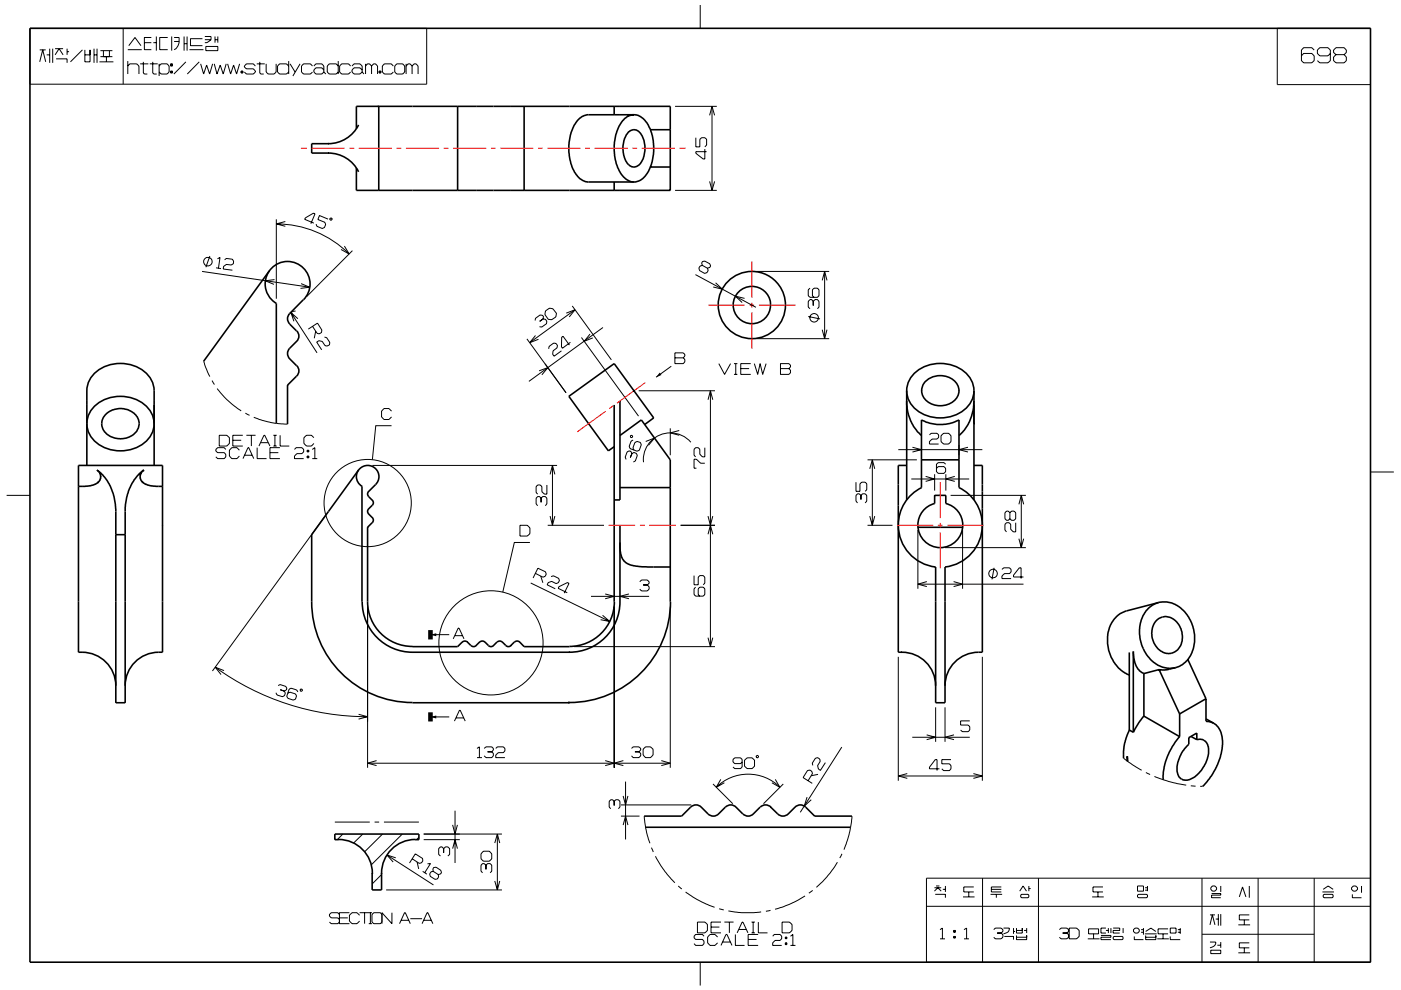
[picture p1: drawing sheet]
<svg xmlns="http://www.w3.org/2000/svg" width="297mm" height="210mm" viewBox="0 0 297 210" stroke-linecap="round" stroke-linejoin="round" font-family="sans-serif">
<g fill="none" stroke="#000" stroke-width=".21">
<path d="M6.3 6h84.2v11.9h-84.2zM8.4 10.6h1.3M8.4 13.1l.7-2.5 .6 2.5M9.9 11.6h.6M10.5 10.3v3M11.2 10.3v3M11.7 10.3h1.7M11.7 11.6l.8-1.3 .9 1.3M11.9 12.5h2.3v.8M14.2 10.3v1.3M14.2 11h.4M17.5 10.6l-2.6 2.5"/>
<path d="M18 11.6h1.1M18 10.6v2.5h1.1v-2.5M19.9 11.6h.7M19.9 10.3v3M20.6 10.3v3M21.1 13.1h2.9M21.3 10.7h2.5M21.3 12h2.5M21.9 10.7v1.3M22.6 12v1.1M23.2 10.7v1.3M26.1 6v11.9"/>
<path d="M27.1 10.5h3M27.1 14l.4-.5h1.5l.5 .5v1.7M27.1 13v2.7M27.3 9.7l1.3-1.7 1.3 1.7M29.7 13.5h1.8M30.4 13.1v2.4l.2 .2h.6M30.6 9.1h1.5M31.8 13.5h1.6M32.1 8h-1.5v2.5h1.5M32.4 13.1v2.4l.2 .2h.6M32.5 9.1h.6M33.1 7.7v3"/>
<path d="M33.7 14l.5-.5h1.2l.5 .5v1.3l-.5 .4h-1.2l-.5-.4M33.7 13.5v2.6M35.6 8h-1.7v2.5h1.7M36.2 13.5h.4v.5h-.4zM36.2 15.1h.4v.4h-.4zM36.4 13.5v.5M36.4 15.1v.4M36.4 7.7v3M36.9 8h1.1a2.28 2.28 0 0 1-1.1 2.5M36.9 8.8h1.1M39 7.7v3M39 9.3h.7"/>
<path d="M39.4 13.1l-2.5 2.6M39.7 7.7v3M40.2 10.5h2.9M42.2 13.1l-2.5 2.6M42.5 13.5l.7 2.2 .6-1.9 .6 1.9 .7-2.2M42.9 8.2h-2.5v1.5h2.5M43.4 7.7h1.3v.7M43.4 8.4h1.3M43.6 9.9h2.6v.8h-2.6zM44.7 8.4l-.8 .7h-.5M45.4 13.5l.6 2.2 .7-1.9 .6 1.9 .7-2.2M45.6 7.7v1.4"/>
<path d="M45.6 8.4h.6M46.2 7.7v1.4M48.3 13.5l.6 2.2 .6-1.9 .7 1.9 .6-2.2M51.1 15.1h.4v.4h-.4zM51.3 15.1v.4M54.1 14l-.4-.5h-1.5l-.4 .5v.2l.4 .4h1.5l.4 .5v.2l-.4 .4h-1.5l-.4-.4M54.4 13.5h1.7M55.1 13.1v2.4l.2 .2h.6M56.4 13.5v1.8l.5 .4h1.2l.4-.4v-1.8M61.2 14l-.5-.5h-1.4l-.5 .5v1.3l.5 .4h1.4l.5-.4M61.2 13v2.7M61.5 13.5l1.1 1.8"/>
<path d="M63.6 13.5l-1.5 2.6M66.3 14l-.5-.5h-1.5l-.4 .5v1.3l.4 .4h1.5l.5-.4M66.5 14l.5-.5h1.2l.5 .5v1.3M68.7 14.9l-.5-.5h-1.2l-.5 .5v.4l.5 .4h1.2l.5-.4M68.7 15.3l.4 .4M71.7 14l-.4-.5h-1.5l-.4 .5v1.3l.4 .4h1.5l.4-.4M71.7 13v2.7M74.3 14l-.4-.5h-1.5l-.4 .5v1.3l.4 .4h1.5l.4-.4M74.6 14l.5-.5h1.2l.5 .5v1.3M76.8 14.9l-.5-.5h-1.2l-.5 .5v.4l.5 .4h1.2l.5-.4M76.8 15.3l.4 .4M77.5 14l.4-.5h.5l.4 .5"/>
<path d="M77.5 13.5v2.2M78.8 14l.4-.5h.4l.4 .5v1.7M78.8 14v1.7M80.3 15.1h.5v.4h-.5zM80.6 15.1v.4M83.4 14l-.4-.5h-1.5l-.4 .5v1.3l.4 .4h1.5l.4-.4M84.1 13.5h1.3l.4 .5v1.3l-.4 .4h-1.3l-.4-.4v-1.3zM86.1 14l.4-.5h.4l.5 .5M86.1 13.5v2.2M87.4 14l.4-.5h.4l.4 .5v1.7M87.4 14v1.7M148.5 1.1v4.9"/>
<path d="M270.8 6h19.8v11.9h-19.8zM278.6 10.6l-.5-.5h-1.7l-.5 .5v2.3l.5 .4h1.7l.5-.4v-1.1l-.5-.5h-1.7l-.5 .5M282.1 11.3l-.5 .5h-1.8l-.5-.5v-.7l.5-.5h1.8l.5 .5v2.3l-.5 .4h-1.8l-.5-.4M283.3 11.6l-.6-.5v-.5l.6-.5h1.7l.5 .5v.5l-.5 .5M283.3 11.6l-.6 .5v.8l.6 .4h1.7l.5-.4v-.8l-.5-.5M283.3 11.6h1.7M143.1 22.6h8.9M147.5 29.2v2h.9v-1.7l.4-.3h.6l.4 .3v1.3l-.4 .4M149.4 31.6v2.1h-.3l-1.6-1.2v-.3h2.3M150.5 38.5l.5 1.9 .5-1.9M150.5 24.5l.5-1.9 .5 1.9M151 22.6v17.8"/>
<path d="M42.8 57.6l22.9 3.3M44.5 54.3l-.9 2.4M45.8 56.8l1.1 .2M46.1 54.9l.5-.3-.3 2.3M47.6 55.1l.4-.3 1.3 .2 .2 .4v.5l-.4 .3-1.1-.1-.6 .4-.1 .6 2 .2M58.2 59.3l-1.9 .3 1.8 .7M58.6 46.5v16.9M58.6 47.5a21.8 21.8 0 0 1 15.4 6.4M60.5 47l-1.9 .5 1.9 .5M66.5 47.3l-1.9-.8 .1-.3 1.8-1 .3 .1-.9 2.2M69.6 46.5l-1.9-.8-.3 .9 1.5 .6 .1 .4-.2 .6-.5 .3-1.1-.5-.2-.5M70 46.3h.4v.3h-.4z"/>
<path d="M73 52.2l1 1.7-1.7-1M74.7 53.2l-9.7 9.7M143.1 40.4h8.9M147.4 58.2l12.9 7M148.9 56.3l-.1-.5 .1-.3 .5-.1 1.1 .6 .2 .4-.2 .3-.5 .2M148.9 56.3l1.1 .6M148.9 56.3l-.5 .1-.2 .5 .1 .5 1.1 .6 .5-.2 .3-.4-.2-.5M151.7 60l1.5 1.3-2-.4M160.4 57.6h15.4M174.3 59.5l.5-1.9 .5 1.9M174.8 57.6v14.2M43.2 76.6l1.3 3.3"/>
<path d="M61.7 66.3l5.5 8.5M62.6 66l-.7 .1-.5 .4M63.2 67.6l-1.5-1.3 .6 1.8M63.8 60.2l1.9 .7-2 .3M66.3 69.2l.9 1.5 .5 .1 .5-.3v-.5l-.9-1.5-1.9 1.3M66.9 70.3l-.3 1.4M68.8 71.5l.5 .1 .6 1-.1 .5-.4 .3-.5-.1-.6-.9-.7-.1-.5 .3 1.1 1.6M111.7 71.9l8.3 11.4M113.5 71.2l-1.2 1.5 1.9-.7M114.3 78.7l1.9-.7-1.3 1.5M115.1 67.6l.1-.5-.2-.2-.5-.1-1 .7v.5M115.1 67.6l-.7 .6"/>
<path d="M115.1 67.6l.6 .1 .2 .5v.5l-1.1 .7-.4-.1M115.7 66l.8-.6 .7 .1 .8 1-.1 .7-.9 .6-.8-.1-.7-1zM116.3 74l.1-.5 1-.7 .5 .1 .3 .4-.1 .5-.8 .6-.1 .7 .3 .5 1.5-1.2M120.1 66.4l1.8-.7-1.2 1.5M120.9 72.6l-1.6 1.3-.3-.3 .1-2.1 .3-.2 1.3 1.9M121.3 64.9l8.3 11.4M121.9 65.7l-9.6 7M123.3 71.6l12.1 16.7M125.1 70.9l-1.2 1.5 1.8-.7M127.8 69.5l-15.7 11.4M142.3 77.7l-3.2 2.3M143.1 74.8h1.8l.3 .4v.3l-.3 .4 .3 .3v.5l-.3 .4h-1.8z"/>
<path d="M143.1 75.9h1.8M152.4 77.1l1.2 2.3 1.3-2.3M155.6 77.1h.7M155.6 79.4h.7M156 77.1v2.3M157.1 78.2h1.7M157.9 63.3l-2-.5 1.5 1.4M159.2 77.1h-2.1v2.3h2.1M159.9 77.1l.7 2.3 .6-2.3 .5 2.3 .7-2.3M160.4 71.8h15.4M165.5 77.1h1.8l.3 .4v.3l-.3 .4 .3 .3v.6l-.3 .3h-1.8zM165.5 78.2h1.8"/>
<path d="M171.4 67.1l2.5 .5M171.7 61.1l-.3 .4v1.2l.3 .4h1.6l.3-.4v-1.2l-.3-.4h-.7l-.3 .4v1.2l.3 .4M172.4 63.9l-.3-.4h-.4l-.3 .4v1.2l.3 .4M172.4 63.9l.4-.4h.5l.3 .4v1.2l-.3 .4M172.4 63.9v.9M174.3 69.9l.5 1.9 .5-1.9M45 80.7l.5 .9M46.1 82.4l2.1 2.4 2.9 2.4M46.5 92.3h1.6l.5 .5v1.3l-.5 .5h-1.6zM47.9 95.3l-.4-.3h-1.4l-.3 .3v.4l.3 .3h1.4l.4 .4v.5l-.4 .4h-1.4l-.3-.4M49.4 93.4h1.7M50.8 95.5l-.6-.5h-1.1l-.5 .5v1.2l.5 .6h1.1l.6-.6"/>
<path d="M51.5 92.3h-2.1v2.3h2.1M51.5 97.3l1.1-2.3h.1l1.1 2.3M51.9 96.6h1.5M52 87.6l.9 .5M52.2 92.3h2M53.3 92.3v2.3M53.8 88.5l2.6 .9a15.3 15.3 0 0 0 4.6 .6M54.5 95v2.3h2M54.9 94.6l1.1-2.3h.1l1.1 2.3M55.3 93.9h1.6M57.2 96h1.8M58 92.3h.7"/>
<path d="M58 94.6h.7M58.3 92.3v2.3M59.3 95h-2.1v2.3h2.1M59.4 92.3v2.3h1.9M62.4 95.3l.4-.3h1.2l.4 .3v.5l-.4 .4h-1.1l-.5 .5v.6h2M65.1 96.7h.4v.4h-.4zM65.1 95.5h.4v.3h-.4zM65.3 95.5v.3M65.3 96.7v.4M66.2 97.3h1.1M66.2 95.3l.6-.3v2.3M66.5 92.8l-.5-.5h-1l-.6 .5v1.3l.6 .5h1l.5-.5"/>
<path d="M79 98.7h39.1M83 90.3h-3.3l-.7 7.2M83 87.2l-.5-.5h-1.1l-.5 .5v1.2l.5 .6h1.1l.5-.6M117.1 98.7v12.7M133.7 92.4h.3l.1 .3-.4 .1zM134 96.2l-.2-.4-.4-.2-.4 .2-.5 1.2 .3 .4M134 96.2l-.4 .8M134 96.2l.4-.2 .5 .2 .2 .4-.4 1.2-.4 .2M134.2 93.3l-.4 .2-.4 1.2 .2 .5 1.5 .5 .4-.2 .5-1.2-.2-.5-.7-.2-.5 .2-.4 1.2 .2 .5M135.4 82.9h16.2M136.9 93.6l1.9-.7-1.3 1.5M142.1 90.8v5.8"/>
<path d="M144 91.3l-1.9 .5 1.9 .5M146.5 93.8a5.7 5.7 0 0 0-6.6-1.5 5.7 5.7 0 0 0-3.5 5.7M149.4 95v1.9h-.5l-.5-.6v-1l-.4-.3h-.5l-.3 .3v1.3l.3 .3M149.4 98.3h-.9l-.8-.9h-.5v1.9h.5M150.1 84.8l.5-1.9 .5 1.9M150.6 82.9v54.3M183.9 97.5h10.5M184.4 99.4l.6-1.9 .5 1.9M185 97.5v13.9M190.5 95.4h17.8M193.5 94.9l1.9 .5-1.9 .5M195.4 94.4v2.2"/>
<path d="M197.1 92.2l.3-.3h1.3l.3 .3v.6l-.3 .3h-1.1l-.5 .6v.5h1.9M199.5 92.4l.6-.5h1l.5 .5v1.3l-.5 .5h-1l-.6-.5zM200.5 98.5l-.3-.4h-1.3l-.4 .4v1.5l.4 .4h1.3l.3-.4v-.7l-.3-.3h-1.3l-.4 .3M203.3 94.4v2.2M205.2 94.9l-1.9 .5 1.9 .5M1.4 105.1h4.9M69 109.3l-24 33M110.2 111.4h1.6l.6 .6v1.2l-.6 .5h-1.6zM112.4 115.1h-3.3l-2.5 10.5M114.7 105.7l.4-.4h.5l.3 .4v1.2l-.3 .4M114.7 105.7l-.3-.4h-.4l-.3 .4v1.2l.3 .4M114.7 105.7v.8"/>
<path d="M115.9 102.9v1.9h-.5l-.5-.5v-1.1l-.3-.3h-.6l-.3 .3v1.3l.3 .3M116.1 111.4h12M116.6 109.5l.5 1.9 .5-1.9M116.6 100.6l.5-1.9 .5 1.9M144.3 111.4h7.3M150.1 109.5l.5 1.9 .5-1.9M150.1 113.3l.5-1.9 .5 1.9M181.5 102.3v1.9h.8v-1.6l.4-.3h.7l.4 .3v1.3l-.4 .3M182.5 105.1l-.3-.4h-.4l-.3 .4v1.2l.3 .4M182.5 105.1l.4-.4h.5l.4 .4v1.2l-.4 .4M182.5 105.1v.9M183.9 111.4h5.3"/>
<path d="M184.4 109.5l.6 1.9 .5-1.9M193.2 101.6h12.3M194.6 112.4v12.5M196.3 101l1.9 .6-1.9 .5M198.2 100.6v3.5M200.4 116.2h17.1M200.5 100.6v3.5M201.5 105.1h16M202.4 101l-1.9 .6 1.9 .5M204.1 112.4v12.5M214.1 108.8l-.3-.4h-.4l-.3 .4v1.2l.3 .4h.4l.3-.4M214.1 108.8l.4-.4h.5l.3 .4v1.2l-.3 .4h-.5l-.4-.4"/>
<path d="M214.1 108.8v1.2M215.3 110.9v1.9h-.5l-.5-.5v-1.1l-.4-.3h-.5l-.3 .3v1.2l.3 .4M216 114.3l.5 1.9 .5-1.9M216 107l.5-1.9 .5 1.9M216.5 105.1v11.1M290.6 100.1h4.9M77.9 128.6v34.2M91.3 134.6h3.9M96.1 135.5l1.1-2.3h.1l1.1 2.3M96.5 134.8h1.5M112.5 123.7l16.8 8.1M113.5 121.6l1.6 .8 .5-.1 .2-.5-.1-.5-1.7-.8-1 2.1"/>
<path d="M114.6 122.2l.5 1.4M116.8 122.3l.5-.2 1.1 .6 .2 .4-.2 .5-.5 .2-.9-.5-.8 .3-.2 .4 1.7 .9M120.3 125.7l-1.9-.9 .1-.3 1.8-.9 .3 .1-1 2.1M121.7 137.2h29.9M125.3 126.5h12.3M127.8 130.5l1.5 1.3-2-.4M128.3 126l1.9 .5-1.9 .5M130.2 128.6v34.2M133.3 126l-1.9 .5 1.9 .5M135.6 123.4l.4-.4h1.2l.4 .4v.3l-.4 .4M136.4 124.1h.8M137.2 124.1l.4 .4v.5l-.4 .3h-1.2l-.4-.3"/>
<path d="M142.1 128.6v34.2M147.2 122.1v1.9h.8v-1.6l.4-.3h.7l.3 .3v1.3l-.3 .3M147.5 124.5l-.3 .4v1.2l.3 .3h1.6l.3-.3v-1.2l-.3-.4h-.7l-.4 .4v1.2l.4 .3M150.1 135.3l.5 1.9 .5-1.9M190.5 139.3v26.3M194.6 123.9h22.4M196.5 123.4l-1.9 .5 1.9 .5M202.2 123.4l1.9 .5-1.9 .5M208.3 139.3v26.3M210.8 120.4l-.5 2.5M212.4 120.8l.4-.4h1.2l.4 .4v.5l-.4 .4h-1l-.6 .5v.5h2M217 122.4h-2.1v-.4l1.2-1.6h.4v2.3"/>
<path d="M45.6 141.5a55.1 55.1 0 0 0 32.3 10.5M47.5 142.2l-1.9-.7 1.3 1.6M59 145.4l.4-.2 1.2 .4 .2 .4-.1 .3-.4 .3M59.4 146.3l.9 .3M60.3 146.6l.2 .4-.2 .5-.4 .3-1.2-.4-.2-.5M63.2 146.8l-.3-.5-1.2-.3-.4 .2-.5 1.5 .2 .4 1.2 .4 .5-.2 .2-.7-.2-.4-1.2-.4-.5 .2M63.7 146.2h.3l.1 .3-.4 .1zM76 151.5l1.9 .5-1.9 .5M91.3 152.1h3.9M96.4 152.9l1-2.2h.2l1 2.2M96.7 152.3h1.6M101.1 158.7l.5-.3v2.3"/>
<path d="M102.7 158.7l.3-.3h1.3l.3 .3v.4l-.3 .4M103.4 159.5h.9M104.3 159.5l.3 .3v.5l-.3 .4h-1.3l-.3-.4M105.1 158.7l.4-.3h1.2l.4 .3v.6l-.4 .3h-1l-.6 .5v.6h2M133.9 158.7l.3-.3h1.3l.3 .3v.4l-.3 .4M134.6 159.5h.9M135.5 159.5l.3 .3v.5l-.3 .4h-1.3l-.3-.4M136.4 158.9l.5-.5h1l.6 .5v1.2l-.6 .6h-1l-.5-.6zM178.5 158.5l-8.8 13.8M193.4 156.4h12.2M196.5 155.9l1.9 .5-1.9 .5M198.4 150v7.3"/>
<path d="M200.4 150v7.3M202.3 155.9l-1.9 .5 1.9 .5M205.6 152.9h-1.9v.9h1.6l.3 .3v.7l-.3 .4h-1.3l-.3-.4M71 174.4h7.4M72.7 176.9l-1.2 1.2M76.9 176.9l-1.9 1.9M77.9 161.9h64.2M79.4 174.4h1M79.8 161.3l-1.9 .6 1.9 .5M81.1 176.9l-3.8 3.8M81.4 174.4h7.4M85.3 176.9l-6.6 6.6"/>
<path d="M88.8 177.6l-.5 .5M89.8 178.1h7.7M94.1 180l-.4-.4h-.3l-.4 .4v1.2l.4 .4M94.1 180l.3-.4h.6l.3 .4v1.2l-.3 .4M94.1 180v.9M96 175l.5 1.9 .5-1.9M96 180l.5-1.9 .5 1.9M96.5 172v11M101.1 160.7h1.1M104.9 178.8l.6-1.9 .5 1.9M105.4 176.9v11.9M106.4 176.9h-16.6"/>
<path d="M128.3 161.3l1.9 .6-1.9 .5M130.2 170v.9M130.2 170l-.3-.4h-.4l-.3 .4v1.2l.3 .3M130.2 170l.4-.4h.5l.3 .4v1.2l-.3 .3M131.7 173.1h3.9M131.7 170.7h14.9M132.1 168.8l.5 1.9 .5-1.9M132.1 175l.5-1.9 .5 1.9M132.2 161.3l-2 .6 2 .5M132.6 165.8v12.3M136.6 173.1l.3 2.6 .9 3.2M138.1 179.8l.4 .9"/>
<path d="M140.2 161.3l1.9 .6-1.9 .5M151.2 166.3l4.2 4.2M151.8 167a9.6 9.6 0 0 1 13.6 0M152.8 165.3l-1 1.7 1.8-1M157.3 161.6l-.3 .4h-1.2l-.4-.4v-.5l.4-.4h1.2l.3 .4v1.6l-.3 .3h-1.2l-.4-.3M157.9 161.2l.5-.5h1.1l.5 .5v1.3l-.5 .5h-1.1l-.5-.5zM160.3 160.4l.3-.2 .2 .4-.3 .1zM164.4 165.3l1 1.7-1.7-1M166.1 166.3l-4.2 4.2M171.1 169.1l-.6 1.9 1.5-1.4M171.3 165.6l1-1.5-.2-.5-.4-.3-.5 .1-.9 1.5 1.9 1.3M173.4 164.2l-1.4 .3"/>
<path d="M175 161.8l-1.1 1.6-.4-.3-.2-.7 .6-.9-.1-.5-.5-.3-.4 .1-.7 1.1 .1 .4M180.6 173.1l-.6 4-1.1 3.1M190.5 164.6h17.8M192.4 164.1l-1.9 .5 1.9 .5M199.2 163.1h-2.1v-.4l1.2-1.6h.4v2.3M201.6 161.1h-1.9v.9h1.6l.3 .4v.7l-.3 .3h-1.2l-.4-.3M206.4 164.1l1.9 .5-1.9 .5M238.2 160.8l1.9 1.4 2 1.2M242.9 163.9l.9 .4M244.8 164.7l3 1.1 3.7 .7M252.5 166.7h1M254.5 166.8h.5"/>
<path d="M69.8 195.6l.4 .3h1.4l.4-.3M72 194l-.4-.4h-1.4l-.4 .4v.3l.4 .4h1.4l.4 .3M72 194.7h1.7M74.1 193.6h-2.1v2.3h2.1M76.2 194.1l-.5-.5h-1.1l-.5 .5v1.3l.5 .5h1.1l.5-.5M76.2 193.6h2.7M77.3 193.6v2.3M78.2 195.9h.7M78.5 193.6v2.3M80.9 185.5l-2 2M81 194l-.4-.4h-1.4l-.3 .4v1.6l.3 .3h1.4l.4-.3M81.9 188.8h24.5"/>
<path d="M82 181.3l9.9 6.4M83.1 193.6v2.3l-2.1-2.3v2.3M83.9 181.9l-1.9-.5 1.4 1.4M84.7 195.9l1.1-2.3h.1l1.1 2.3M85.1 195.2h1.6M87 194.9h2.5M87.4 182.2l1.5 .9 .5-.1 .3-.4-.1-.5-1.5-1-1.3 1.9M88.4 182.8l.4 1.5M89.5 195.9l1-2.3h.2l1.1 2.3M89.6 184.8l.9 .6M89.8 195.2h1.6M90.6 183.2h.7l-1.3 1.9"/>
<path d="M91.9 184.8l-.1-.5 .1-.3 .5-.1 1.1 .7 .1 .5-.2 .3-.5 .1M91.9 184.8l1 .7M91.9 184.8l-.5 .1-.3 .5 .1 .5 1 .6 .5-.1 .3-.4-.1-.5M102.5 180.5h1.3l.5 .6v1.1l-.5 .5h-1.3l-.5-.5v-1.1zM103 183.5l-.3-.3h-.4l-.3 .3v1.3l.3 .3M103 183.5l.4-.3h.5l.4 .3v1.3l-.4 .3M103 183.5v.9M104.9 186.9l.5 1.9 .6-1.9M139 181.6l1.9 3.2 2.2 2.4M143.8 187.9l.8 .6M145.4 189.2l2.5 1.6 3.6 1.6M147.9 195.6h1.6l.5 .5v1.3l-.5 .5h-1.6z"/>
<path d="M149.3 198.6l-.4-.4h-1.4l-.3 .4v.3l.3 .4h1.4l.4 .3v.5l-.4 .4h-1.4l-.3-.4M150.7 196.6h1.8M152.1 198.7l-.5-.5h-1.1l-.5 .5v1.3l.5 .5h1.1l.5-.5M152.5 192.7l1 .3M152.9 195.6h-2.2v2.3h2.2M153.2 199.8h1.6M153.6 195.6h1.9M154.4 193.2l2.7 .4h2.8l1.5-.2M154.6 195.6v2.3M155.9 198.2v2.3h2M156.3 197.9l1-2.3h.2l1.1 2.3M156.6 197.1h1.6"/>
<path d="M158.6 199.3h1.8M159.3 195.6h.8M159.3 197.9h.8M159.7 195.6v2.3M160.7 198.2h-2.1v2.3h2.1M160.8 195.6v2.3h1.9M163.4 193.1l-1 .2M163.8 198.6l.4-.4h1.2l.3 .4v.5l-.3 .4h-1.1l-.5 .5v.5h1.9M165.8 195.6h1.6l.5 .5v1.3l-.5 .5h-1.6zM166.5 198.8h.3v.3h-.3zM166.5 200h.3v.4h-.3zM166.7 198.8v.3"/>
<path d="M166.7 200v.4M167.6 198.6l.5-.4v2.3M170.7 190l-3.3 1.8-3.1 1.1M172.3 188.8l-.8 .6M177.5 182.9l-1.5 2.3-2.9 3M178.5 181.1l-.4 .9M196.4 186.3h94.2v17.8h-94.2zM196.4 192.2h94.2M198.1 188.3h1.5M198.1 189l.7-.7 .8 .7M198.3 189.7h2.1v.7M198.5 187.9h.7"/>
<path d="M199.3 197.2l.5-.4v2.3M199.3 199.1h1.1M199.9 188.6h.5M200.4 187.9v1.3M202.2 198.6h.4v.4h-.4zM202.2 197.4h.4v.3h-.4zM202.4 197.4v.3M202.4 198.6v.4M204.2 190.2h2.4M204.4 199.1h1M204.4 197.2l.5-.4v2.3M205.4 189.2v1"/>
<path d="M206.5 188.1h-2.2v1.1h2.2M208.3 186.3v17.8M210 189.7h2.5M210.2 188.6h2.1M210.7 197.2l.3-.4h1.3l.3 .4v.4l-.3 .3M211.2 189.7v.7M211.4 197.9h.9M212.3 197.9l.3 .3v.6l-.3 .3h-1.3l-.3-.3M212.3 188.1h-2.1v1.1h2.1M212.8 196.8h1.2a1.11 1.11 0 0 1-1.2 1.3M212.9 198.6h2v.7M214.9 196.8v1.3"/>
<path d="M214.9 197.6h.3M215.5 197.4h1.2M215.5 196.8v1.1h1.2v-1.1M215.5 198.4v.9h2.2v-.9M215.5 198.8h2.2M216.2 189l.7-1.1 .7 1.1M216.6 189.7h1.4l.1 .2v.3l-.1 .2h-1.4l-.2-.2v-.3zM217.1 197.4h.6M217.7 196.8v1.1M218.1 187.9v1.1M218.1 188.5h.4M220.2 186.3v17.8"/>
<path d="M224.6 197.2l.4-.4h1.2l.4 .4v.4l-.4 .3M225.3 197.9h.9M226.2 197.9l.4 .3v.6l-.4 .3h-1.2l-.4-.3M226.7 196.8h1.6l.5 .6v1.2l-.5 .5h-1.6zM230.6 199.1h2.5M230.8 197h2.1v1.1h-2.1zM231.6 190.2h2.4M231.9 198.1v1M232.8 189.2v1M233.4 198.4h2.1v.4h-2.1v.5h2.1M233.8 188.1h-2.1v1.1h2.1M234.5 197.4h.5"/>
<path d="M234.5 196.8h-1.1v1.1h1.1M235 196.8v1.1M235.5 196.8v1.1M236 196.8h1.4v.6h-1.4v.5h1.4M236.2 198.6h1.7l.2 .2v.3l-.2 .2h-1.7l-.2-.2v-.3zM238.1 196.8v1.1M240.3 197.2l.4-.4h.5l.4 .4v.4l-.4 .3h-.5l-.4-.3zM240.5 198.6v.7h1.9M241.2 187.9h1.2v1.1h-1.2zM241.2 189.9l.2-.2h1.7l.2 .2v.3l-.2 .2h-1.7l-.2-.2zM241.9 197.2h.5M241.9 197.7h.5"/>
<path d="M242.4 196.8v1.4M242.7 198.1h2.5M242.8 188.3h.5M242.8 188.8h.5M242.9 198.4v.9h2.2v-.9M242.9 198.8h2.2M242.9 197.6l1.1-.8 1.1 .8M243.3 187.9v1.1M245.4 199.1h2.4M246.6 198.1v1M247.6 197h-2.1v1.1h2.1M248.1 198.6v.7h2.1"/>
<path d="M248.1 196.8h1.2v1.1h-1.2zM249.7 197.7h.5M249.7 197.2h.5M250.2 196.8v1.3M254.8 198.2h23.8M254.8 186.3v17.8M256.5 199.8h1.3a1.17 1.17 0 0 1-1.3 1.2M256.5 194h1.1M256.5 196.2l.5-2.2 .6 2.2M256.9 189.5h1.9v.4h-1.9v.5h1.9M257 187.9h.6l.3 .4v.3l-.3 .4h-.6l-.3-.4v-.3zM257.8 194.9h.5"/>
<path d="M258.3 193.9v2.4M258.8 187.9v1.3M258.8 199.8v1.2M258.8 193.9v2.4M262.5 196.2h2.5M262.8 190.2l.6-2.1 .8 2.1M263.8 195.1v1.1M264.9 187.9v2.5M264.9 194h-2.1v1.1h2.1M264.9 200h-2.1v1h2.1M266.7 186.3v17.8M278.6 186.3v17.8"/>
<path d="M280.4 189.2h2.4M280.5 189.9l.2-.2h1.8l.2 .2v.3l-.2 .2h-1.8l-.2-.2zM280.5 188.6l1.1-.7 1.1 .7M286.7 189.7v.7h2M286.9 187.9h.5l.4 .4v.3l-.4 .4h-.5l-.3-.4v-.3zM288.7 187.9v1.5M148.5 204.1v4.9M152.9 200.5l1-2.3h.2l1.1 2.3M167.6 200.5h1.1M256.7 201.5h2.1v.8h-2.1zM258.1 200.5h.7M262.5 202.1h2.5"/>
<path d="M263.8 201v1.1"/>
<circle cx="44.1" cy="55.5" r=".91"/>
<circle cx="172.6" cy="67.4" r=".9"/>
<circle cx="78" cy="106.7" r="9.2"/>
<circle cx="104.1" cy="136.4" r="11"/>
<circle cx="210.6" cy="121.6" r=".9"/>
</g>
<g fill="none" stroke="#000" stroke-width=".34">
<path d="M6.4 6h284.2v198.1h-284.3zM75.6 27.3v-4.7h66.5v17.8h-66.5v-4.8M76 26.5a7.2 7.2 0 0 1-6.5 4h-3.4v2h3.4a7.1 7.1 0 0 1 6.5 3.9M80.3 22.6v17.8M97 22.6v17.8M111.1 22.6v17.8M124.8 24.3a4.1 4.1 0 0 0-3.5 3.2 10.3 10.3 0 0 0 1.3 10 3.1 3.1 0 0 0 2.2 1.1M124.8 24.3h9.6M124.8 38.6h9.6M130.2 22.6v1.7M130.2 38.6v1.8M133.3 28a1.76 1.76 0 0 1 2.9 .9 5.7 5.7 0 0 1-.8 6.1 1.75 1.75 0 0 1-2.8-1 5.8 5.8 0 0 1 .7-6z"/>
<path d="M134.4 24.3a4.1 4.1 0 0 0-3.5 3.2 10.7 10.7 0 0 0 1.1 9.8 3.4 3.4 0 0 0 2.4 1.3M134.4 24.3a4.3 4.3 0 0 1 3.6 3.5 10.5 10.5 0 0 1-1.4 9.7 3.1 3.1 0 0 1-2.2 1.1M137.9 27.5h4.2M137.9 35.4h4.2M57.1 57.4l-13.9 19.2M61.4 68.7l1.5 1.5M62.9 70.2a1.53 1.53 0 0 1 0 2.2l-1.5 1.5a1.58 1.58 0 0 0 0 2.2l1.5 1.5M62.9 77.6a1.53 1.53 0 0 1 0 2.2l-1.9 1.9v8.3M64.3 63.6l-2.9 2.9a1.53 1.53 0 0 0 0 2.2M64.3 63.6a4.8 4.8 0 0 0-.3-7 4.8 4.8 0 0 0-6.9 .9 4.8 4.8 0 0 0 1.5 6.8v25.5M18.4 98.7v-15.8a6.3 6.3 0 0 1 6.1-5.8 7.4 7.4 0 0 1 7.9 4.1l.3 1.7v15.8M20.2 86.1a8 8 0 0 1 11.8 1.3 4.9 4.9 0 0 1 .6 3.3 6.8 6.8 0 0 1-7.1 4.9 6.8 6.8 0 0 1-7-4.9 5 5 0 0 1 1.7-4.6z"/>
<path d="M21.5 89.9a3.9 3.9 0 0 0 5 3.1 3.2 3.2 0 0 0 2.6-4.5 4.3 4.3 0 0 0-7.4 .6l-.2 .8M76 99.7l-9.9 13.7v14.2a21.4 21.4 0 0 0 21.4 21.4M124.8 89.9l-4.2-5.8 9.6-7 8.4 11.5-1.9 1.4M124.8 89.9l4.2 5.7 1.2-.9M130.2 85.9l.1 41.7a9.5 9.5 0 0 1-9.6 9.5M131.4 85v21M131.4 92.4l4.6-3.3 6.1 8.4v30.1M192.2 82.9a6.3 6.3 0 0 0 6.1 5.7 7.3 7.3 0 0 0 7.9-4.1l.3-1.6M192.2 82.9a6.3 6.3 0 0 1 6.1-5.8 7.4 7.4 0 0 1 7.9 4.1l.3 1.7M192.2 85a9.5 9.5 0 0 0 3.2 7.4M192.2 98.7h-1.7v39.6h.7a7.1 7.1 0 0 1 7.2 7.2M192.2 82.9v23.1"/>
<path d="M195.4 97.5h7.9M196.2 80.9a4.5 4.5 0 0 1 6.8 .7l.3 1.3a3.8 3.8 0 0 1-4.7 3.1 3.5 3.5 0 0 1-3.2-3.1l.3-1.2zM206.5 82.9v23.1M206.5 85a9.7 9.7 0 0 1-3.2 7.4M206.5 98.7h1.8v39.6a7.2 7.2 0 0 0-7.9 7.2M16.6 103.2l2.6-.2 1-.3 .6-.4 .4-.5 .2-.7-.2-.8-.6-.6a10.7 10.7 0 0 1 4 8.8v40.6h1.9l.1-42.3a10.3 10.3 0 0 1 3.9-7.1l-.4 .4-.4 .7 .1 .8 .4 .7 .6 .4 1.1 .3 2.6 .2M24.6 113.4h1.9M76.7 103.2v24.4M76.8 103.2a2.37 2.37 0 0 1-.8-3.5 2.37 2.37 0 0 1 3.5-.4 2.37 2.37 0 0 1 .1 3.5l-1.6 1.6v.6l.2 .3M78.2 105.4l.8 .8 .2 .4-.2 .4-1 1.1v.6l1 1.2 .2 .4-.2 .4-1.1 1.1v15.8a9.5 9.5 0 0 0 9.6 9.5M130.2 106h1.2M131.4 111.4v16.2a10.7 10.7 0 0 1-10.8 10.7h.1h-33.2a10.7 10.7 0 0 1-10.7-10.7"/>
<path d="M131.4 103.4h10.7M131.4 115.1l.1 2a3.2 3.2 0 0 0 3.2 3l2.6 .2h4.8M194.6 111.8h9.5M195.4 103.4v-14.3a8.6 8.6 0 0 0 7.9 0v14.3a8.9 8.9 0 0 1 4.8 9.5 8.9 8.9 0 0 1-7.7 7.4v28.7l-2 .1v-28.8a8.9 8.9 0 0 1-7.8-7.4 8.9 8.9 0 0 1 4.8-9.5M198.2 105.1h2.3v1.7a4.8 4.8 0 0 1 2.7 7.3 4.8 4.8 0 0 1-7.8 0 4.8 4.8 0 0 1 2.8-7.3zM99.8 136.9l-.7-.7-.6-.2-.5 .2-1 1h-9.5M99.9 136.9l.3 .2h.4l1.1-.9 .6-.2 .5 .2 .7 .7M105.4 136.2l-1.1 .9h-.4l-.4-.2M105.4 136.2l.6-.2 .3 .1 1.3 1h.4l.4-.2M109 136.2l-.7 .7M109.1 136.2l.5-.2 .4 .1 1.1 1M111.1 137.2h9.6"/>
<path d="M142.2 127.6a21.4 21.4 0 0 1-21.7 21.4h.2M239.4 138.4v16.4M243.5 129a5.2 5.2 0 0 1 7.8 1 8.1 8.1 0 0 1 .1 10.4 5.2 5.2 0 0 1-7.8-1 7.9 7.9 0 0 1-.1-10.4zM245.2 131.6a3.1 3.1 0 0 1 5 1.4 3.9 3.9 0 0 1-1.4 5.4 3.3 3.3 0 0 1-4.2-2.3 4.2 4.2 0 0 1 .6-4.5zM245.7 127.8l-6.9 1.8a6.4 6.4 0 0 0-3.8 7.6 7.7 7.7 0 0 0 4.4 6M251.8 139.9l3.9 8.3M24.6 145.5a7.2 7.2 0 0 0-8-7.2v-39.6h17.9v39.6a7.2 7.2 0 0 0-8 7.2M87.5 149.1h33.2M239.4 154.8l-.5 1.4a9.9 9.9 0 0 0-.7 3.7v.9M239.4 154.8l.9 .5M242.5 151.9l-1 1.3-1.2 2.1M242.5 151.9l7.6 4.3"/>
<path d="M242.5 142.9v9M245.7 142l-3.2 .9a4.3 4.3 0 0 1-2.2-4.1v-.6v17.1M245.7 142l4.4 9.4M249.3 141.6l-1.9 .5-1.7-.1M250.1 156.2l-1.6 2.2-.9 1.8-.5 1.6a9.9 9.9 0 0 0-.5 3.6M252.5 156.2l1.2 .7M253.7 156.9a1.97 1.97 0 0 1 2.5 2.3 7 7 0 0 1-4.3 6.2l-.7 .1-.7-.2M253.7 156.9v-1.4l-1.7 1 .1 1.4a6.7 6.7 0 0 0-2.4 6.3l.3 .6 .5 .5M255.7 148.2v4.8l1 .1 .6 .3M255.7 148.2l-5.6 3.2v4.8M255.7 152.5l1.6 .9M257.3 153.4a4.7 4.7 0 0 1 1.9 4.7 13.8 13.8 0 0 1-4.2 8.7"/>
<path d="M71.8 178.1h-.8v-1.2h17.8v1.2h-.8M88.1 178.1a7.2 7.2 0 0 0-7.2 7.2v3.5h-2v-3.5a7.2 7.2 0 0 0-7.1-7.2M136.9 175.5h43.4M146.4 171.2l-1.9 1.9h-7.9M146.4 171.2a1.58 1.58 0 0 1 2.3 0l1.4 1.4a1.58 1.58 0 0 0 2.3 0l1.4-1.4a1.58 1.58 0 0 1 2.2 0l1.5 1.4M161.2 171.2l-1.5 1.4a1.53 1.53 0 0 1-2.2 0M161.2 171.2a1.58 1.58 0 0 1 2.2 0M163.4 171.2l1.5 1.4a1.59 1.59 0 0 0 2.2 0l1.5-1.4a1.58 1.58 0 0 1 2.2 0M170.8 171.2l1.9 1.9h7.9M239 161.5v-1.1l.1 1.1"/>
<circle cx="159.4" cy="64.7" r="7.1"/>
<circle cx="159.4" cy="64.7" r="4"/>
</g>
<g fill="none" stroke="#f00" stroke-width=".21">
<path d="M63.8 31.5h1.3M66.1 31.5h7M74.1 31.5h1M76.1 31.5h7M84.1 31.5h1M86.1 31.5h7M94.1 31.5h1M96.1 31.5h7M104.1 31.5h1M106.1 31.5h7M114.1 31.5h1M116.1 31.5h7"/>
<path d="M124.1 31.5h1M126.1 31.5h7M134.1 31.5h1M136.1 31.5h7M144.1 31.5h1.3M159.4 55.5v7.7M150.2 64.7h7.7M158.9 64.7h1M159.4 64.2v1M159.4 66.2v7.8M160.9 64.7h7.8M128.4 87.2l-6 4.4"/>
<path d="M130 86.1l-.8 .5M136.8 81.1l-6 4.4M129 111.4h5.7M135.7 111.4h1M137.7 111.4h5.6M190.2 111.4h7.7M198.8 111.4h1.1M199.3 102.3v7.6M199.3 110.9v1M199.3 112.9v7.6M200.9 111.4h7.6"/>
</g>
<g fill="#000">
<path d="M139.9 79l.3 .5-1.1 .5zM91.3 134.6l1.2-.3v.7zM91.3 152.1l1.2-.3v.6z"/>
<path d="M134.2 82.7h.4v.4h-.4z" fill-rule="evenodd"/>
</g>
<path d="M91.3 133.6v2M91.3 151.1v1.9" fill="none" stroke="#000" stroke-width=".97" stroke-linecap="butt"/>
</svg>
